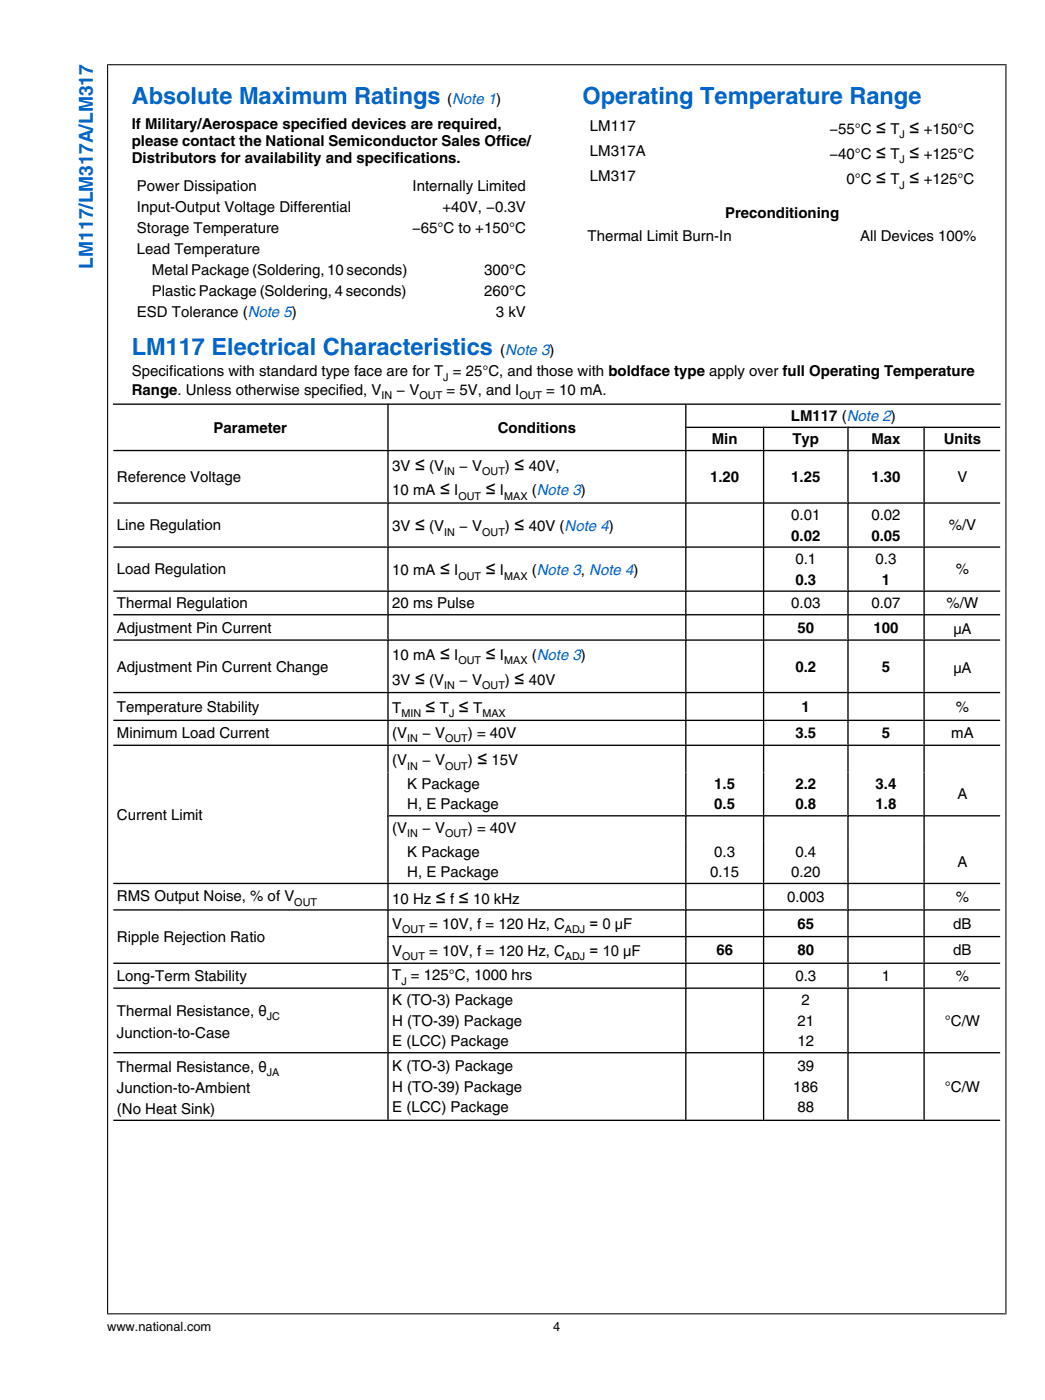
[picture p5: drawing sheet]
<svg xmlns="http://www.w3.org/2000/svg" width="207mm" height="277mm" viewBox="0 0 207 277" stroke-linecap="round" stroke-linejoin="round" font-family="sans-serif">
<defs><g id="words">
<g font-size="4.7" fill="#06c">
<text x="26" y="20.6">Absolute Maximum Ratings</text>
<text x="115.1" y="20.6">Operating Temperature Range</text>
<text x="26" y="70.1">LM117 Electrical Characteristics</text>
</g>
<text font-size="3.8" fill="#06c" x="18.4" y="53.1" transform="rotate(-90 18.4 53.1)">LM117/LM317A/LM317</text>
<g font-size="3.5">
<text x="173.2" y="26.5">≤</text>
<text x="179.7" y="26.5">≤</text>
<text x="173.2" y="31.5">≤</text>
<text x="179.7" y="31.5">≤</text>
<text x="173.2" y="36.5">≤</text>
<text x="179.7" y="36.5">≤</text>
<text x="82" y="93.1">≤</text>
<text x="101.6" y="93.1">≤</text>
<text x="86.9" y="97.9">≤</text>
<text x="96" y="97.9">≤</text>
<text x="82" y="105">≤</text>
<text x="101.6" y="105">≤</text>
<text x="86.9" y="113.8">≤</text>
<text x="96" y="113.8">≤</text>
<text x="86.9" y="130.5">≤</text>
<text x="96" y="130.5">≤</text>
<text x="82" y="135.4">≤</text>
<text x="101.6" y="135.4">≤</text>
<text x="84.1" y="140.9">≤</text>
<text x="90.7" y="140.9">≤</text>
<text x="94.3" y="151.3">≤</text>
<text x="86.1" y="178.7">≤</text>
<text x="90.6" y="178.7">≤</text>
</g>
<g font-size="3">
<text x="88.4" y="20.6">(Note 1)</text>
<text x="26" y="25.5">If Military/Aerospace specified devices are required,</text>
<text x="26" y="28.9">please contact the National Semiconductor Sales Office/</text>
<text x="116.6" y="25.9">LM117</text>
<text x="164" y="26.5">−55°C</text>
<text x="176" y="26.5">T</text>
<text x="182.6" y="26.5">+150°C</text>
<text x="26" y="32.2">Distributors for availability and specifications.</text>
<text x="116.6" y="30.9">LM317A</text>
<text x="116.6" y="35.9">LM317</text>
<text x="164" y="31.5">−40°C</text>
<text x="176" y="31.5">T</text>
<text x="182.6" y="31.5">+125°C</text>
<text x="27.1" y="37.7">Power Dissipation</text>
<text x="27.1" y="41.9">Input-Output Voltage Differential</text>
<text x="81.6" y="37.7">Internally Limited</text>
<text x="87.5" y="41.9">+40V, −0.3V</text>
<text x="167.4" y="36.5">0°C</text>
<text x="176" y="36.5">T</text>
<text x="182.6" y="36.5">+125°C</text>
<text x="27.1" y="46">Storage Temperature</text>
<text x="81.5" y="46">−65°C to +150°C</text>
<text x="116.2" y="47.7">Thermal Limit Burn-In</text>
<text x="143.3" y="43.1">Preconditioning</text>
<text x="170" y="47.7">All Devices 100%</text>
<text x="27.1" y="50.2">Lead Temperature</text>
<text x="30" y="54.4">Metal Package (Soldering, 10 seconds)</text>
<text x="30" y="58.5">Plastic Package (Soldering, 4 seconds)</text>
<text x="95.7" y="54.4">300°C</text>
<text x="95.7" y="58.5">260°C</text>
<text x="27.1" y="62.7">ESD Tolerance (Note 5)</text>
<text x="98" y="62.7">3 kV</text>
<text x="98.9" y="70.1">(Note 3)</text>
<text x="26" y="74.4">Specifications with standard type face are for T = 25°C, and those with boldface type apply over full Operating Temperature</text>
<text x="26" y="78.1">Range. Unless otherwise specified, V</text>
<text x="78.4" y="78.1">− V</text>
<text x="88.3" y="78.1">= 5V, and I</text>
<text x="108" y="78.1">= 10 mA.</text>
<text x="156.3" y="83.3">LM117 (Note 2)</text>
<text x="42.2" y="85.6">Parameter</text>
<text x="98.4" y="85.6">Conditions</text>
<text x="140.7" y="87.8">Min</text>
<text x="156.7" y="87.8">Typ</text>
<text x="172.3" y="87.8">Max</text>
<text x="186.6" y="87.8">Units</text>
<text x="23.1" y="95.3">Reference Voltage</text>
<text x="77.5" y="93.1">3V</text>
<text x="84.9" y="93.1">(V</text>
<text x="90.8" y="93.1">− V</text>
<text x="99.8" y="93.1">)</text>
<text x="104.5" y="93.1">40V,</text>
<text x="140.4" y="95.3">1.20</text>
<text x="156.4" y="95.3">1.25</text>
<text x="172.3" y="95.3">1.30</text>
<text x="189.3" y="95.3">V</text>
<text x="77.5" y="97.9">10 mA</text>
<text x="89.8" y="97.9">I</text>
<text x="98.8" y="97.9">I</text>
<text x="105.1" y="97.9">(Note 3)</text>
<text x="23.1" y="104.9">Line Regulation</text>
<text x="77.5" y="105">3V</text>
<text x="84.9" y="105">(V</text>
<text x="90.8" y="105">− V</text>
<text x="99.8" y="105">)</text>
<text x="104.5" y="105">40V (Note 4)</text>
<text x="156.4" y="102.9">0.01</text>
<text x="156.4" y="106.9">0.02</text>
<text x="172.3" y="102.9">0.02</text>
<text x="172.3" y="106.9">0.05</text>
<text x="187.6" y="104.9">%/V</text>
<text x="23.1" y="113.6">Load Regulation</text>
<text x="77.5" y="113.8">10 mA</text>
<text x="89.8" y="113.8">I</text>
<text x="98.8" y="113.8">I</text>
<text x="105.1" y="113.8">(Note 3, Note 4)</text>
<text x="157.2" y="111.6">0.1</text>
<text x="173.1" y="111.6">0.3</text>
<text x="189" y="113.6">%</text>
<text x="157.2" y="115.6">0.3</text>
<text x="174.3" y="115.6">1</text>
<text x="23.1" y="120.3">Thermal Regulation</text>
<text x="23.1" y="125.1">Adjustment Pin Current</text>
<text x="77.5" y="120.3">20 ms Pulse</text>
<text x="156.4" y="120.3">0.03</text>
<text x="157.6" y="125.1">50</text>
<text x="172.3" y="120.3">0.07</text>
<text x="172.7" y="125.1">100</text>
<text x="187.1" y="120.3">%/W</text>
<text x="188.5" y="125.3">μA</text>
<text x="77.5" y="130.5">10 mA</text>
<text x="89.8" y="130.5">I</text>
<text x="98.8" y="130.5">I</text>
<text x="105.1" y="130.5">(Note 3)</text>
<text x="23.1" y="132.8">Adjustment Pin Current Change</text>
<text x="77.5" y="135.4">3V</text>
<text x="84.9" y="135.4">(V</text>
<text x="90.8" y="135.4">− V</text>
<text x="99.8" y="135.4">)</text>
<text x="104.5" y="135.4">40V</text>
<text x="157.2" y="132.8">0.2</text>
<text x="174.3" y="132.8">5</text>
<text x="188.5" y="133">μA</text>
<text x="23.1" y="140.8">Temperature Stability</text>
<text x="77.5" y="140.9">T</text>
<text x="87" y="140.9">T</text>
<text x="93.6" y="140.9">T</text>
<text x="158.5" y="140.8">1</text>
<text x="189" y="140.8">%</text>
<text x="23.1" y="146">Minimum Load Current</text>
<text x="77.5" y="145.9">(V</text>
<text x="83.5" y="145.9">− V</text>
<text x="92.5" y="145.9">) = 40V</text>
<text x="157.2" y="146">3.5</text>
<text x="174.3" y="146">5</text>
<text x="188.1" y="146">mA</text>
<text x="77.5" y="151.3">(V</text>
<text x="83.5" y="151.3">− V</text>
<text x="92.5" y="151.3">)</text>
<text x="97.2" y="151.3">15V</text>
<text x="80.5" y="156">K Package</text>
<text x="80.5" y="160.1">H, E Package</text>
<text x="141.2" y="156">1.5</text>
<text x="141.2" y="160.1">0.5</text>
<text x="157.2" y="156">2.2</text>
<text x="157.2" y="160.1">0.8</text>
<text x="173.1" y="156">3.4</text>
<text x="173.1" y="160.1">1.8</text>
<text x="189.3" y="158">A</text>
<text x="23.1" y="162.1">Current Limit</text>
<text x="77.5" y="164.7">(V</text>
<text x="83.5" y="164.7">− V</text>
<text x="92.5" y="164.7">) = 40V</text>
<text x="80.5" y="169.4">K Package</text>
<text x="80.5" y="173.4">H, E Package</text>
<text x="140.4" y="173.4">0.15</text>
<text x="141.2" y="169.4">0.3</text>
<text x="156.4" y="173.4">0.20</text>
<text x="157.2" y="169.4">0.4</text>
<text x="189.3" y="171.4">A</text>
<text x="23.1" y="178.3">RMS Output Noise, % of V</text>
<text x="77.5" y="178.7">10 Hz</text>
<text x="89" y="178.7">f</text>
<text x="93.5" y="178.7">10 kHz</text>
<text x="155.6" y="178.4">0.003</text>
<text x="189" y="178.4">%</text>
<text x="77.5" y="183.7">V</text>
<text x="84.8" y="183.7">= 10V, f = 120 Hz, C</text>
<text x="116.5" y="183.7">= 0 μF</text>
<text x="157.6" y="183.6">65</text>
<text x="188.5" y="183.6">dB</text>
<text x="23.1" y="186.3">Ripple Rejection Ratio</text>
<text x="77.5" y="189">V</text>
<text x="84.8" y="189">= 10V, f = 120 Hz, C</text>
<text x="116.5" y="189">= 10 μF</text>
<text x="141.6" y="188.9">66</text>
<text x="157.6" y="188.9">80</text>
<text x="188.5" y="188.9">dB</text>
<text x="23.1" y="194">Long-Term Stability</text>
<text x="77.5" y="193.9">T = 125°C, 1000 hrs</text>
<text x="157.2" y="194">0.3</text>
<text x="174.3" y="194">1</text>
<text x="189" y="194">%</text>
<text x="23.1" y="200.9">Thermal Resistance, θ</text>
<text x="77.5" y="198.8">K (TO-3) Package</text>
<text x="77.5" y="202.9">H (TO-39) Package</text>
<text x="157.6" y="202.9">21</text>
<text x="158.5" y="198.8">2</text>
<text x="186.8" y="202.9">°C/W</text>
<text x="23.1" y="205.2">Junction-to-Case</text>
<text x="77.5" y="206.9">E (LCC) Package</text>
<text x="157.6" y="206.9">12</text>
<text x="23.1" y="211.9">Thermal Resistance, θ</text>
<text x="77.5" y="211.9">K (TO-3) Package</text>
<text x="77.5" y="215.9">H (TO-39) Package</text>
<text x="156.8" y="215.9">186</text>
<text x="157.6" y="211.9">39</text>
<text x="186.8" y="215.9">°C/W</text>
<text x="23.1" y="216.2">Junction-to-Ambient</text>
<text x="23.1" y="220.3">(No Heat Sink)</text>
<text x="77.5" y="220">E (LCC) Package</text>
<text x="157.6" y="220">88</text>
</g>
<g font-size="2.5">
<text x="21.2" y="263.2">www.national.com</text>
<text x="109.4" y="263.2">4</text>
</g>
<g font-size="2.1">
<text x="177.9" y="27.3">J</text>
<text x="177.9" y="32.3">J</text>
<text x="177.9" y="37.3">J</text>
<text x="87.6" y="75.3">J</text>
<text x="75.4" y="79">IN</text>
<text x="82.9" y="79">OUT</text>
<text x="102.7" y="79">OUT</text>
<text x="87.8" y="93.9">IN</text>
<text x="95.3" y="93.9">OUT</text>
<text x="90.6" y="98.8">OUT</text>
<text x="99.7" y="98.8">MAX</text>
<text x="87.8" y="105.9">IN</text>
<text x="95.3" y="105.9">OUT</text>
<text x="90.6" y="114.6">OUT</text>
<text x="99.7" y="114.6">MAX</text>
<text x="90.6" y="131.4">OUT</text>
<text x="99.7" y="131.4">MAX</text>
<text x="87.8" y="136.3">IN</text>
<text x="95.3" y="136.3">OUT</text>
<text x="79.3" y="141.8">MIN</text>
<text x="88.8" y="141.8">J</text>
<text x="95.4" y="141.8">MAX</text>
<text x="80.5" y="146.7">IN</text>
<text x="88" y="146.7">OUT</text>
<text x="80.5" y="152.2">IN</text>
<text x="88" y="152.2">OUT</text>
<text x="80.5" y="165.6">IN</text>
<text x="88" y="165.6">OUT</text>
<text x="58.2" y="179.1">OUT</text>
<text x="79.5" y="184.5">OUT</text>
<text x="111.7" y="184.5">ADJ</text>
<text x="79.5" y="189.8">OUT</text>
<text x="111.7" y="189.8">ADJ</text>
<text x="79.3" y="194.7">J</text>
<text x="52.8" y="201.7">JC</text>
<text x="52.8" y="212.8">JA</text>
</g>
</g></defs>
<g fill="none" stroke="#000" stroke-width=".26">
<path d="M22.4 79.9h175.3M76.7 79.8v141.9M135.6 79.8v141.9M22.4 99.5h175.3M135.4 84.5h62.3M151 84.4v137.3M167.6 84.4v137.3M182.7 84.4v137.3M197.7 89.1h-175.3M22.4 108.2h175.3M22.4 116.9h175.3M22.4 121.6h175.3"/>
<path d="M22.4 126.6h175.3M22.4 137h175.3M22.4 142.5h175.3M22.4 147.4h175.3M22.4 179.9h175.3M76.6 161.3h121.1M197.7 174.7h-175.3M22.4 195.4h175.3M76.6 185.2h121.1M197.7 190.5h-175.3M22.4 208.2h175.3M22.4 221.6h175.3"/>
</g>
<path d="M21.2 12.8h177.8M21.3 12.7v247.2M198.9 12.7v247.2M21.2 259.8h177.8" fill="none" stroke="#000" stroke-width=".21"/>
<use href="#words"/>
</svg>
